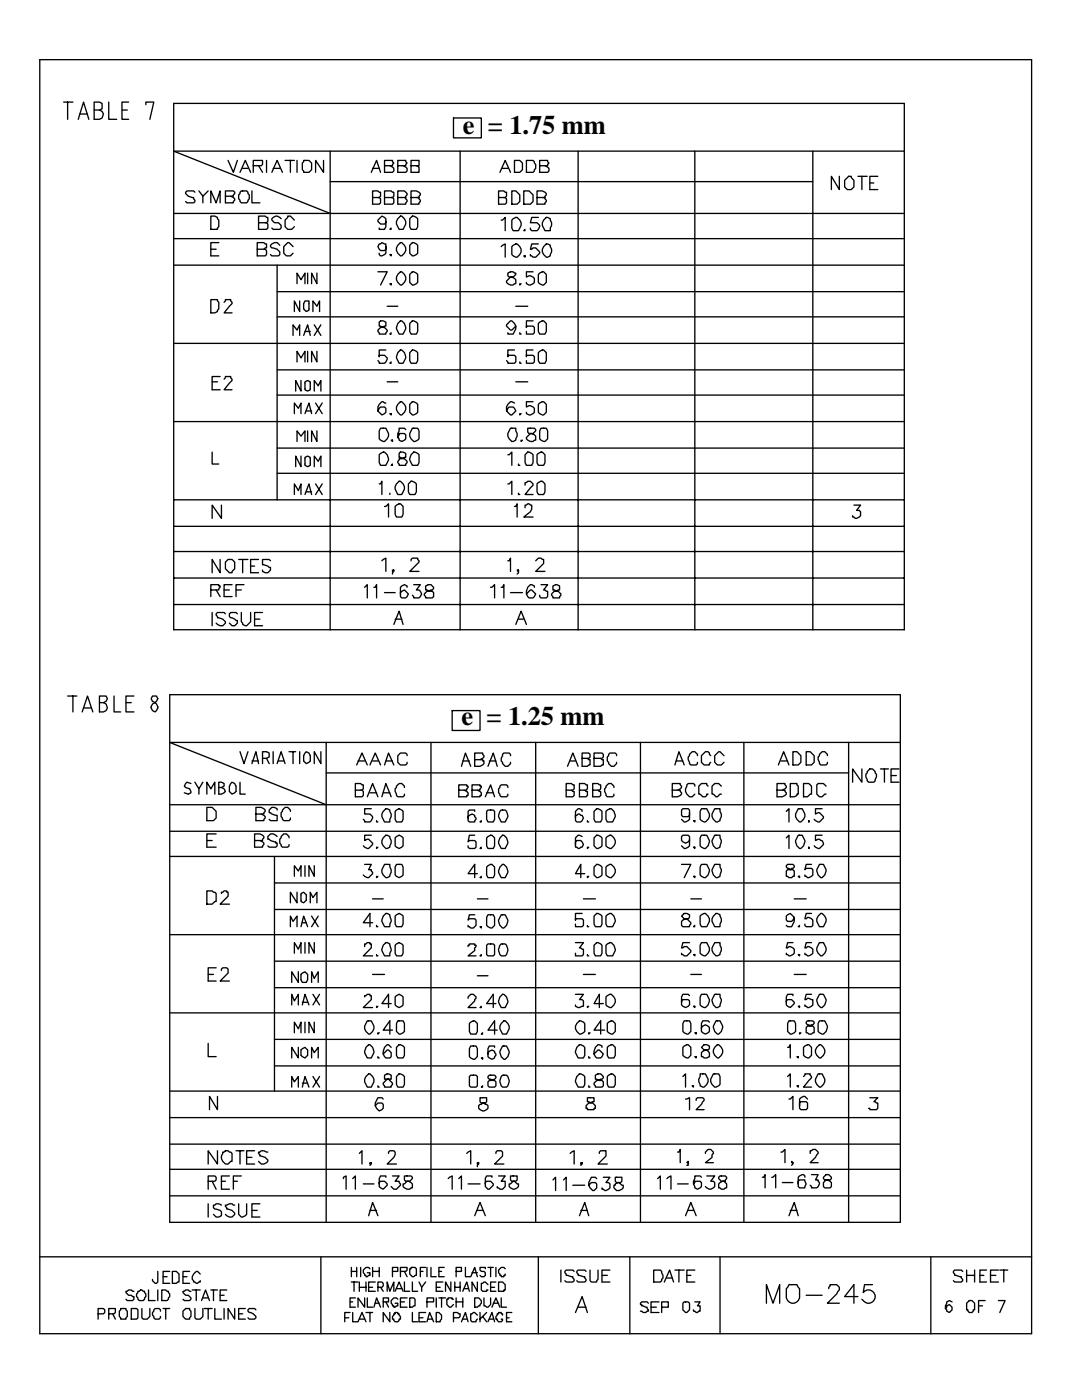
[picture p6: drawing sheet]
<svg xmlns="http://www.w3.org/2000/svg" width="216mm" height="279mm" viewBox="0 0 216 279" stroke-linecap="round" stroke-linejoin="round" font-family="sans-serif">
<defs><g id="words">
<g font-size="5.3">
<text x="92.3" y="26.7">e = 1.75 mm</text>
<text x="92.1" y="144.7">e = 1.25 mm</text>
</g>
</g></defs>
<g fill="none" stroke="#000" stroke-width=".26">
<path d="M7.9 11.9h197.9v254.3h-197.9zM12.7 20.4h1.9M13.5 20.4v3.4M15.6 23.8l1.1-3.4 1 3.4M15.9 22.8h1.6M18.8 22h1l.6 .2 .2 .6-.2 .7-.6 .3h-1v-3.4h1l.6 .2v1.1l-.6 .3M21.7 20.4v3.4h1.6M24.3 22h1.1M25.7 20.4h-1.4v3.4h1.4M29.1 20.9v-.5h1.6l-.8 3.4M34.7 20.6h145.7v105.1h-145.7zM38.9 38.4l-.3-.3h-1.3l-.3 .3v.2l.6 .6 1 .2 .3 .8-.3 .3h-1.3l-.3-.3"/>
<path d="M39.7 38.1l.8 1.1 1-1.1M40.5 39.2v1.3M45 39.2h1.6v-.3l.2-.3v-.2l-.2-.3h-1.6v2.4h1.6l.2-.8-.8-.5M45.5 32l1.1 2.4 .8-2.4M47.9 34.4l1-2.4 1.1 2.4M47.9 38.4l.3-.3h1l.3 .3v.2l.2 .3v.8l-.5 .8h-1l-.3-.3v-.2l-.3-.3v-.8l.3-.3zM48.4 33.6h1.1M50.3 38.1v2.4h1.6M50.5 33.1h1.6l.3-.3v-.8h-1.9v2.4M51.6 33.1l.8 1.3M53.2 32v2.4M54.2 34.4l1.1-2.4 1.1 2.4"/>
<path d="M54.5 33.6h1.3M56.9 32h1.8M57.9 32v2.4M59.3 32v2.4M60.6 32h1l.6 .5v1.4l-.6 .5h-1v-.3l-.3-.2v-1.4l.3-.2zM64.6 32v2.4l-1.6-2.4v2.4M65.9 30.2v95.5M65.9 36.2h96.3M74.1 34.4l1-2.4 .8 2.4M74.3 39.4h1.4l.2-.2v-.8h-.2l-.3-.3h-1.1v2.6h1.4l.2-.2v-.8l-.2-.3h-.3M74.3 33.6h1.4M76.7 33.1h1.6v-.3l.3-.3-.3-.2v-.3h-1.6v2.4h1.6l.3-.3v-.5l-.8-.5"/>
<path d="M76.7 39.4h1.6l.3-.2v-.8h-.3l-.2-.3h-1.4v2.6h1.6l.3-.2v-.8l-.3-.3h-.2M79.4 33.1h1.6v-.3l.2-.3-.2-.2v-.3h-1.6v2.4h1.6l.2-.3v-.5l-.8-.5M79.4 39.4h1.6l.2-.8-.5-.5h-1.3v2.6h1.6l.2-.7-.2-.3v-.3h-.3M82 33.1h1.6v-1.1h-1.6v2.4h1.6v-1.1l-.5-.2M82 39.4h1.6v-.2l.3-.3v-.3l-.3-.2-.5-.3h-1.1v2.6h1.6l.3-.7-.3-.3v-.3h-.5M90.5 23.5h5.5v4h-5.5zM91.8 30.2v95.5M99.5 39.4h1.3l.3-.2v-.8h-.3l-.3-.3h-1v2.6h1.3l.3-.2v-.8l-.3-.3h-.3M99.7 34.4l1.1-2.4 1.1 2.4M100.3 33.6h1M102.1 38.1h.8l.8 .8v1.3l-.5 .5h-1.1zM102.7 32h1l.5 .5v1.4l-.5 .5h-1z"/>
<path d="M104.5 38.1h1.1l.8 .8v1.3l-.6 .5h-1.3zM105 32h1.4l.2 .3v.2l.3 .3v.8l-.5 .8h-1.4zM107.2 39.4h1.5v-.2l.3-.3v-.3l-.3-.2-.5-.3h-1v2.6h1.5l.3-.7-.3-.3v-.3h-.5M107.7 33.1h1.6v-.3l.2-.3-.2-.2v-.3h-1.6v2.4h1.6l.2-.3v-.5l-.8-.5M115.4 30.2v95.5M138.6 30.2v95.5M162.2 30.2v95.5M167.5 35.2v2.6l-1.6-2.6v2.6M168.5 36l.8-.8h.6v.3l.5 .5v1.3l-.5 .5h-.8l-.6-.5zM171.2 35.2h1.8M172 35.2v2.6M173.6 36.5h.8"/>
<path d="M175.2 35.2h-1.6v2.6h1.6M180.4 30.2h-145.7l31.2 12.4M34.7 42.6h145.7M34.7 47.6h145.7M34.7 52.9h145.7M42.1 59.8h1.3v.3l.3 .2v1.3l-.3 .3v.3l-.5 .2h-.8zM42.1 40.5v-2.4l1 2.4 .8-2.4v2.4M42.1 43.1h.8l.5 .3v.3l.3 .2v1.3l-.3 .3v.3h-1.3zM42.1 49.7h1M43.7 48.4h-1.6v2.7h1.6M51.3 49.7h1.4l.2-.2h.3v-.8h-.3l-.2-.3h-1.4v2.7h1.6l.3-.3v-.8l-.3-.3h-.2M51.6 44.4h1.6l.2-.2v-.8h-.2l-.3-.3h-1.3v2.7h1.6l.2-.3v-.8l-.2-.3h-.3"/>
<path d="M55.3 52.9v46.8M55.3 58.2h125.1M55.8 48.9l-.5-.5a1.02 1.02 0 0 0-1.3 .8l.2 .3 1.1 .2 .5 .6v.5l-.2 .3h-1.4l-.2-.3M56.1 43.7a1.07 1.07 0 0 0-1.9 0v.2l.6 .5h.8l.5 .6v.5l-.3 .3h-1.3l-.3-.3M58.5 49.2l-.8-.8h-.3l-.8 .8v1.3l.5 .6h.8l.6-.6M58.7 43.9l-.8-.8h-.5v.3l-.5 .5v1.3l.5 .6h.8l.5-.6M59.3 56.6v-2.1l.8 1.3 .8-1.3v2.1M61.4 54.5v2.1M63.2 54.5v2.1l-1-2.1v2.1M75.4 54.2h1.9l-1.4 2.7M77 49.2v.5l-.3 .3h-.8l-.5-.8 .3-.5h.2l.3-.3 .8 .3v1.8l-.8 .6h-.3l-.2-.3v-.3M77 44.2v.2l-.3 .3h-.8l-.5-.5v-.3l.8-.8 .8 .6v1.5l-.3 .6h-1v-.3"/>
<path d="M77.8 56.6h.3v.3zM77.8 50.8h.3v.3zM78.1 45.5l-.3 .3h.3M79.4 54.8l.5-.6a1.35 1.35 0 0 1 1.1 1.4 1.35 1.35 0 0 1-1.1 1.3 1.41 1.41 0 0 1-.5-2.1zM79.4 48.9l.5-.5a1.35 1.35 0 0 1 1.1 1.3 1.35 1.35 0 0 1-1.1 1.4 1.41 1.41 0 0 1-.5-2.2zM79.4 43.7l.5-.6a1.42 1.42 0 0 1 1.1 1.6l-.6 1.1h-.8l-.5-1.1v-.5zM81.8 54.8l.5-.6 .8 .3 .2 .3v1.6l-.2 .2-.8 .3-.5-.5zM81.8 48.9l.5-.5h.2l.8 .5v1.6l-.2 .3-.8 .3-.5-.6zM81.8 43.7l.5-.6 .8 .3 .2 .3v1.5l-.2 .6h-1.1l-.2-.6zM100 43.9h.3l.5-.5v2.6M100 49.2l.8-.5v2.6M101.3 54.5v.5l.3 .3h.5l.8 .5v.8h-.2a1.02 1.02 0 0 1-1.6-.2v-.3l.8-.8h.5l.5-.5v-.3h-.2l-.3-.3h-.5z"/>
<path d="M102.1 43.9l.8-.5a1.42 1.42 0 0 1 1.1 1.6l-.5 1h-1.1l-.3-.5zM102.4 48.9l.5-.2a1.35 1.35 0 0 1 1.1 1.3 1.35 1.35 0 0 1-1.1 1.3l-.8-.5v-1.6zM103.7 56.6v.3l.3-.3M104.5 51.1h.3v.2zM104.8 45.8l-.3 .2h.3M106.4 54.2h-1.4v1.1a1.02 1.02 0 0 1 1.6 .3v.8a1.02 1.02 0 0 1-1.6 .2v-.2M107.4 43.4h-1.3l-.3 1h1.4l.5 .6-.3 .8-.2 .2h-1.1l-.3-.2v-.3M107.4 48.7h-1.3l-.3 1h.3l.3-.2h.5l.8 .8v.2l-.8 .8h-.5l-.3-.2h-.3v-.3M107.7 54.5l.8-.3 .5 .6v1.6l-.5 .5-.8-.3-.3-.2v-1.6zM108.5 43.9l.5-.5 .8 .3 .3 .7-.3 1.6h-1.1l-.5-1v-.6zM108.5 49.2l.5-.5 .8 .2 .3 .8v.6l-.3 .8-.5 .2a1.36 1.36 0 0 1-.8-2.1zM34.7 68.5h145.7"/>
<path d="M42.3 76.2h1.1M43.9 75.1h-1.6v2.7h1.6M44.7 60.3l.3-.2v-.3h1l.3 .8-1.6 1.8h1.6M44.7 75.7l.3-.3v-.3h1l.3 .8-1.6 1.9h1.6M55.3 73.8h125.1M55.3 78.8h125.1M55.3 63.2h125.1M58.5 66.9v-2.1l.8 1.1 .5-1.1v2.1M59.3 72.2v-2.1l.8 1.3 .8-1.3v2.1M59.8 60.1v2.1l-1.1-2.1v2.1M60.1 75.9v2.2l-1.1-2.2v2.2M60.6 66.9l.8-2.1 .5 2.1"/>
<path d="M60.9 60.1h.7v1.8l-.5 .3-.5-.6v-1zM60.9 76.2l.5-.3 .5 .3v1.6l-.5 .3-.5-.3zM60.9 66.1h1M61.4 70.1v2.1M62.4 62.2v-2.1l.8 1 .6-1v2.1M62.7 78.1v-2.2l.8 1.1 .5-1.1v2.2M62.7 64.8l1.3 2.1M63.2 70.1v2.1l-1-2.1v2.1M64 64.8l-1.3 2.1M75.7 64.3v.8l1 .3 .6 .5-.3 .8h-1.3v-.3l-.3-.3v-.2l.5-.5 1.1-.3v-.8l-.5-.3h-.6zM77 69.8h-1.3v1.4v-.3h1l.6 .5-.3 .8-.3 .3h-1v-.3l-.3-.2M77.3 76.2h2.1"/>
<path d="M77.3 61.1h2.1M78.1 72.2l-.3 .3h.3M78.1 66.4l-.3 .3h.3M79.4 70.4l.5-.6h.3l.5 .6 .3 1-.6 1.1h-.8l-.5-1.1zM79.4 64.6l.5-.6h.3l.5 .6 .3 1-.6 1.1h-.8l-.5-1.1zM81.8 70.4l.5-.6h.2l.8 .6v1.6l-.2 .5h-1.1l-.2-.5zM81.8 64.6l.5-.6 .8 .3 .2 .3v1.5l-.2 .6h-1.1l-.2-.6zM102.7 69.8h-1.4v1.4v-.3h1.4l.2 .3v1l-.2 .3h-1.4v-.3l-.2-.2M102.9 65.1l-.8 .8h-.2l-.8-.8v-.3l.8-.8a1.42 1.42 0 0 1 1 1.6l-.5 1.1h-1.1v-.3M102.9 76.2h2.4M102.9 61.1h2.4M103.7 66.4v.3h.3"/>
<path d="M103.7 72.2v.3h.3M106.4 64h-1.4v1.4v-.3h1.4l.2 .3v1l-.2 .3h-1.4v-.6M106.4 69.8h-1.4v1.4v-.3h1.4l.2 .3v1l-.2 .3h-1.4v-.5M107.4 70.4l.8-.6h.3l.5 .6v1.6l-.3 .5h-1l-.3-.5zM107.7 64.3l.8-.3 .5 .6v1.5l-.3 .6h-1l-.3-.6v-1.5zM34.7 99.7h145.7M34.7 84.1h145.7M42.3 90.2v2.4h1.4M55.3 94.5h125.1M55.3 89.4h125.1M58.7 82.5v-2.1l.8 1.1 .6-1.1v2.1M58.7 98.7v-2.1l.8 1.3 .6-1.3v2.1"/>
<path d="M59.3 88.1v-2.1l.8 1 .8-1v2.1M60.1 91v2.1l-1.1-2.1v2.1M60.9 82.5l.7-2.1 .6 2.1M60.9 98.7l.7-2.1 .6 2.1M60.9 91.3l.5-.3 .5 .3v1.6l-.5 .2-.5-.2zM61.1 82h1.1M61.1 98.2h1.1M61.4 86v2.1M62.7 93.1v-2.1l.8 1.1 .5-1.1v2.1M63 80.4l1.3 2.1M63 96.6l1.3 2.1M63.2 86v2.1l-1-2.1v2.1"/>
<path d="M64.3 80.4l-1.3 2.1M64.3 96.6l-1.3 2.1M75.7 90.8l.8-.6h.2l.6 .6 .2 1-.5 1.1h-1.1l-.2-.6zM75.7 96.6h.2l.3-.6v2.7M75.9 85.5h1.1l.5 1a1.42 1.42 0 0 1-1 1.6l-.8-.5v-1.6zM77 80.4h-.3l-.2-.2a1.51 1.51 0 0 0-1.1 1.8l.8 .8 .8-.5v-.8l-.3-.3h-.8l-.5 .8M77.8 82.5h.3v.3zM77.8 98.4v.3M78.1 87.8h.2v.3zM78.3 92.6l-.2 .3h.2M79.4 80.7l.5-.5a1.35 1.35 0 0 1 1.1 1.3 1.35 1.35 0 0 1-1.1 1.3 1.41 1.41 0 0 1-.5-2.1zM79.6 96a1.42 1.42 0 0 1 1.1 1.6l-.5 1.1h-.8l-.6-1.1v-.5l.3-.5z"/>
<path d="M79.9 90.2l-.3 .3v.8l1.1 .2 .5 .6-.2 .8h-1.4v-.3l-.2-.3 .2-.8h.6l.8-.2v-.8l-.6-.3zM81 85.7l-.3-.2h-1.1v.5l-.2 .5v.8l.2 .3v.2l.6 .3 .5-.3 .3-.2v-.8l-.3-.3h-1.1l-.2 .8M81.5 96.6l.5-.6h.3l.8 .6v1.6l-.3 .5h-1l-.3-.5zM81.8 80.7l.5-.5h.2l.8 .5v1.6l-.2 .2-.8 .3-.5-.5zM82 90.8l.5-.6 .8 .3 .3 .3v1.5l-.3 .6h-1l-.5-1.1zM82.3 85.5h1l.3 .5v1.6l-.8 .5a1.42 1.42 0 0 1-1-1.6zM101.3 96.6h.3l.5-.6v2.7M101.3 90.8h.3l.5-.6v2.7M101.9 85.5h1v.5l.3 .5v.5l-.3 .8-.5 .3a1.42 1.42 0 0 1-1.1-1.6zM102.7 80.4l-.6-.2a1.51 1.51 0 0 0-1 1.8l.8 .8h.2l.8-.8-.5-.8h-.8l-.5 .8M103.5 98.4v.3h.2M103.5 92.6v.3h.2"/>
<path d="M103.7 82.5v.3l.3-.3M104 87.8v.3l.2-.3M104.8 96.8v-.5h.2l.3-.3h.5l.6 .6v.2l-1.6 1.9h1.6M104.8 90.8l.5-.6 .8 .3 .3 .3v1.5l-.3 .6h-1.1l-.2-.6zM105.3 85.5v.8l.3 .2h.5l.8 .5v.8h-.3a1.02 1.02 0 0 1-1.6-.2v-.3l.8-.8h.6l.5-.5v-.3l-.3-.2zM106.4 80.2h-1.4v1a1.02 1.02 0 0 1 1.6 .3v.8a1.02 1.02 0 0 1-1.6 .2v-.2M107.2 96.6l.7-.6h.3l.5 .6v1.6l-.2 .5h-1.1l-.2-.5zM107.2 90.8l.7-.6h.3l.5 .6v1.5l-.2 .6h-1.1l-.2-.6zM107.4 80.7l.8-.5h.3l.5 .5v1.6l-.5 .5h-.3l-.8-.5zM107.9 85.5h1.1l.3 .5v1.6l-.6 .5-.8-.3-.2-.2v-1.6zM34.7 105h145.7M34.7 110.1h145.7"/>
<path d="M34.7 115.4h145.7M42.1 117.7h1.6l.2-.8h-.2v-.2h-1.6v2.4M43.1 117.7l.8 1.4M43.9 111.7v2.6l-1.6-2.6v2.6M44.2 100.8v2.7l-1.9-2.7v2.7M44.7 117.7h1.1M45 112.2l.5-.5h.8l.5 .5v1.3l-.5 .5v.3h-.5l-.8-.8zM46.3 116.7h-1.6v2.4h1.6M47.1 117.7h1.1M47.6 111.7h1.9M48.4 111.7v2.6M48.7 116.7h-1.6v2.4"/>
<path d="M50 113h.8M51.6 111.7h-1.6v2.6h1.6M54 111.9l-.3-.2h-1.3v1l1.6 .5v.6l-.6 .5h-.5l-.5-.3v-.2M72.8 117.2l.5-.5v2.6M74.6 117.2h.3l.2-.5v2.6M76.2 111.9l.8-.5v2.6M76.7 101.1h.3l.5-.6v2.7M76.7 118.3h2.1M78.6 113.8l-.3 .2v-.2h.3l-.3 .8M78.8 101.1l.8-.6h.3l.5 .6v1.6l-.2 .5h-1.1l-.3-.5zM81.2 117.2v-.3l-.5-.2-.8 .5v1.9l.3 .2h.8l.2-.2 .3-.6-.8-.8-.8 .6v.2M82 111.9v-.2l.3-.3h1l.3 .8-1.8 1.8h1.8"/>
<path d="M82.5 116.7h1.4l-.8 1h.5l.5 .8-.5 .8h-1.1v-.2l-.2-.3M84.9 116.9v.8l.8 .3h.6l.2 .3v.8l-.2 .2h-1.4l-.2-.8 .5-.5 1.1-.3 .2-.2v-.3l-.5-.5h-.5zM97.9 117.2h.3l.5-.5v2.6M100 117.2h.3l.2-.5v2.6M101.3 111.9h.3l.3-.5v2.6M101.9 118.3h2.3M102.7 101.1h.2l.3-.6v2.7M103.5 113.8v.2l-.3-.2h.3v.5l-.3 .3M104.8 101.3v-.5h.2l.3-.3 .8 .3v.8l-.3 .5-1.3 1.1h1.9M106.6 117.2v-.3l-.5-.2a1.51 1.51 0 0 0-.8 2.4l.3 .2h.8l.5-.8-.8-.8h-.3l-.8 .8M106.9 111.9l.5-.5h.5l.3 .3h.3v.7l-1.6 1.6h1.8M107.9 116.7h1.4l-.8 1 .8 .3v1.1l-.3 .2h-1.1l-.2-.2v-.3"/>
<path d="M110.3 116.9v.8l1.1 .3 .5 .5-.2 .8h-1.4v-.2l-.2-.3v-.3l.5-.5 1.1-.3v-.8l-.6-.2zM170.4 100.8h1.3l-.8 1.1h.5l.3 .2v.8l-.8 .6-.8-.3v-.3M13.5 138.9h1.8M14.6 138.9v3.2M22.8 138.9v3.2h1.3M26.7 138.9h-1.6v3.2h1.6M30.4 138.9h.8l.3 .5-.5 .8-.6-.2-.2-.6zM33.9 138.6h145.8v105.3h-145.8zM34.7 120.7h145.7M42.3 122.2v2.7M45 122.5l-.3-.3h-1.3l-.3 .3 .3 .8 1 .3 .6 .5v.3l-.6 .5h-.5l-.8-.5M47.4 122.5l-.3-.3h-1.1l-.2 .3v.5l.2 .3 1.4 .5v.6l-.6 .5h-.5l-.5-.5"/>
<path d="M48.2 122.2v1.9l.2 .3v.2l.5 .3h.3l.8-.8v-1.9M50.8 123.6h1.1M52.4 122.2h-1.6v2.7h1.6M78.6 124.6l1-2.6 .8 2.6M78.8 123.6h1.4M102.9 124.6l1.1-2.6 1 2.6M103.5 123.6h1M16.4 142.1l1.1-3.2 1 3.2M16.7 141.3h1.6M19.8 140.2h.8l.6 .3 .2 .8-.2 .5-.6 .3h-.8v-3.2h1.4l.2 .5-.2 .6-.6 .2M25.1 140.2h1.1M30.4 140.5l.6-.3a1.07 1.07 0 0 1 0 1.9l-.6-.3-.2-.5z"/>
<path d="M38.1 156.4l-.8-.3-.5 .8 .2 .3 .8 .2 .3 .8-.5 .3-.8-.3M38.9 156.1l.8 1.3 .8-1.3M39.7 157.4v1.1M41.3 158.5v-2.4l.8 1.3 .8-1.3v2.4M43.7 157.2h.5l.5 .2 .3 .6-.8 .5h-.5v-2.4h.5l.5 .3v.5l-.5 .3M46 156.4l.3-.3 .5 .3 .3 .5v1.1l-.8 .5-.5-.5v-1.1zM47.9 156.1v2.4h1M47.9 150l.8 2.4 .8-2.4M50.3 152.4l.8-2.4 .5 2.4M50.3 151.9h1.3M52.4 151.3h.8l.5 1.1M53.2 151.3l.5-.2v-.8l-.5-.3h-.8v2.4"/>
<path d="M54.5 150v2.4M55.3 152.4l.8-2.4 .8 2.4M55.6 151.9h1M57.7 150h1.3M58.5 150v2.4M59.8 150v2.4M60.9 150.3l.2-.3 .5 .3 .3 .5v1.1l-.8 .5-.5-.5v-1.1zM64 150v2.4l-1.3-2.4v2.4M65.1 154.3h104.2M65.1 148.2v95.7M70.9 157.7h1.3l.3-.3v-.8h-.3l-.2-.2h-1.1v2.6h1.3l.3-.2v-.8l-.3-.3h-.2M71.2 152.7l1-2.4 1.1 2.4"/>
<path d="M71.4 151.9h1.4M73.3 159l1-2.6 1.1 2.6M73.8 152.7l1.1-2.4 1 2.4M73.8 158.2h1.3M74.3 151.9h1.1M76.2 159l.8-2.6 1.1 2.6M76.5 158.2h1.3M76.7 152.7l.8-2.4 1.1 2.4M77 151.9h1.3M80.7 157.2v-.3l-.5-.5h-.6l-.5 .5v.3l-.3 .2v.6l.3 .8 .3 .2h1l.3-.2v-.3M81.2 150.8v-.3l-.2-.2h-1.1l-.5 .5v1.3l.5 .6h1.1l.2-.3v-.3M86 148.2v95.7"/>
<path d="M90.2 141.8h5.6v4h-5.6zM91.5 157.7h1.6v-.3l.3-.2v-.3h-.3v-.3h-1.6v2.4h1.6v-.2h.3v-.6l-.8-.5M92.1 152.9l.8-2.6 1 2.6M92.3 151.9h1.4M94.2 157.7h1.6v-.3l.2-.2v-.3h-.2v-.3h-1.6v2.4h1.6v-.2h.2v-.6l-.8-.5M94.7 151.6h1.1l.5-.3 .3-.2-.3-.8h-1.6v2.6h1.1l.8-.5v-.5h-.3v-.3h-.5M96.8 159l1.1-2.4 .8 2.4M97.1 158.2h1.3M97.4 152.9l1-2.6 .8 2.6M97.6 151.9h1.4M101.3 157.2v-.3l-.2-.3h-1.1l-.5 .8v.8l.5 .8h1.1l.2-.2v-.3M101.9 150.8v-.3l-.3-.2h-1.1l-.2 .2-.3 .8v.6l.3 .2v.3l.5 .5h.5l.6-.5v-.3"/>
<path d="M106.9 148.2v95.7M113 157.7h1.3l.3-.3v-.8h-.3l-.3-.2h-1v2.6h1.3l.3-.2v-.8h-.3l-.3-.3M113.2 152.9l1.1-2.6 1.1 2.6M113.8 151.9h1M115.6 157.7h1.3l.3-.3v-.8h-.3l-.2-.2h-1.1v2.6h1.3l.3-.2v-.8h-.3l-.2-.3M116.2 151.3h1.3l.2-.2v-.6l-.2-.2h-1.3v2.6h1l.3-.2h.2v-1.1h-.2l-.3-.3M118.3 157.7h1.3l.3-.3v-.8h-.3l-.3-.2h-1v2.6h1.3l.3-.2v-.8h-.3l-.3-.3M118.5 151.3h1.6l.3-.2v-.6l-.3-.2h-1.6v2.6h1.4l.2-.2h.3v-1.1h-.3l-.2-.3M122.5 157.2v-.3l-.5-.5h-.6l-.5 .5v.3l-.3 .2v.6l.3 .8 .3 .2h1l.3-.2v-.3M123 150.8v-.3l-.2-.2h-1.1l-.5 .8v.8l.2 .2v.3l.6 .5h.5l.5-.5v-.3M127.8 148.2v95.7M134.1 157.7h1.1l.5-.3 .3-.2-.3-.8h-1.6v2.6h1.1l.8-.5-.3-.8h-.5"/>
<path d="M134.7 152.7l.8-2.7 1 2.7M134.9 151.9h1.4M138.6 156.9v-.3l-.2-.2h-1.1l-.2 .2v.3a1.3 1.3 0 0 0-.2 1.4 1.3 1.3 0 0 0 1.2 .7l.5-.5M139.2 150.8v-.3l-.6-.5h-.5l-.5 .5v.3l-.3 .3v.5l.3 .8 .2 .3h1.1l.3-.3v-.3M141.3 156.9l-.3-.3v-.2h-1l-.6 .5v1.6h.3l.5 .5h.6l.2-.2v-.3h.3M141.8 150.8l-.5-.8h-.5l-.8 .8v1.3l.5 .6h1.1v-.3l.2-.3M143.9 156.9l-.5-.5h-.8l-.5 .5v1.6h.2l.6 .5h.2l.6-.5h.2M144.5 150.8l-.8-.8h-.3l-.8 .8v1.3l.5 .6h.8l.6-.6M148.4 148.2v95.7M155 157.7h1.1l.5-.3 .3-.2-.3-.8h-1.6v2.6h1.1l.8-.5-.3-.8h-.5M155.3 152.7l1.1-2.7 1 2.7M155.8 151.9h1.4"/>
<path d="M157.7 156.4h1.3v.2l.3 .3v1.6h-.3v.3l-.5 .2h-.8zM158.2 150h.8l.8 .8v1.3l-.5 .6h-1.1zM160.3 156.4h1.1l.5 .5v1.6h-.2l-.6 .5h-.8zM160.9 150h.8l.8 .8v1.3l-.6 .6h-1zM164.8 156.9l-.5-.5h-1.1l-.2 .2v1.9l.5 .5h.5l.6-.5h.2M165.1 150.8v-.3l-.5-.5h-.6l-.5 .5v.3l-.3 .3v.5l.3 .8 .3 .3h1l.3-.3v-.3M169.3 148.2v95.7M172 153.5v2.6l-1.9-2.6v2.6M173 154l.6-.5h.5l.5 .5v.3l.3 .2v.5l-.3 .8-.2 .3h-1.1l-.3-.3-.2-.8v-.5l.2-.2zM175.7 153.5h1.6M176.5 153.5v2.6M177.8 154.8h1.1"/>
<path d="M179.4 153.5h-1.6v2.6h1.6M179.7 148.2h-145.8l31.2 12.4M33.9 160.6h145.8M33.9 165.9h145.8M33.9 170.9h145.8M41.3 161.1h1l.8 .8v1.3l-.5 .6h-1.3zM41.3 177.8h1l.8 .5v1.6h-.2l-.6 .5h-1zM41.3 167.7h1M43.1 166.4h-1.8v2.7h1.8M44.2 178.3v-.2h.2l.3-.3h.5v.3h.3v.8l-1.6 1.5h1.9M50.8 167.7h1.6v-.2l.3-.3v-.2l-.3-.3-.5-.3h-1.1v2.7h1.6l.3-.8-.8-.6M51.1 162.5h1.6v-.3l.2-.3v-.2l-.2-.3-.6-.3h-1v2.7h1.6l.2-.8-.8-.5"/>
<path d="M54.8 170.9v46.9M54.8 176.2h124.9M55.3 167l-.8-.6h-.5l-.6 .6v.5l1.6 .5v.3h.3v.5l-.3 .3h-1.3l-.3-.3M55.3 161.7v-.3l-.5-.3h-.6l-.5 .6v.5l1.6 .5v1.1h-1.3l-.3-.3M57.7 167.2v-.2l-.6-.6h-.5l-.5 .6v.2l-.3 .3v.8l.6 .8h1l.3-.3v-.3M57.9 161.9v-.2l-.5-.6h-.5l-.5 .6v.2l-.3 .3v.8l.5 .8h1.1l.2-.3v-.3M58.7 174.9v-2.1l.8 1 .6-1v2.1M59.3 178.1v2.1l-1.4-2.1v2.1M60.1 178.3l.5-.2 .5 .5v1.1l-.5 .5-.5-.3zM60.9 172.8v2.1M62.7 172.8v2.1l-1.1-2.1v2.1M72.8 172.5h1.3l-.5 1.1h.5l.2 .8-.7 .8h-.3l-.8-.6"/>
<path d="M74.1 166.7h-1.3v1l.8-.2 .7 .8v.2l-.7 .8h-.3l-.8-.5M74.1 161.4h-1.3v1.1h1l.5 .5-.2 .8-.3 .2h-1v-.2l-.3-.3M74.3 179.4h2.2M75.1 174.9v.3l.3-.3M75.1 169.1v.2l.3-.2M75.1 163.8v.2h.3M76.5 167.2l.5-.5 .8 .3 .3 .7v.6l-.3 .8-.5 .2a1.36 1.36 0 0 1-.8-2.1zM76.5 161.9l.5-.5 .8 .3 .3 .8-.3 1.5h-1.1l-.5-1v-.5zM76.7 172.5h1.1v.5l.3 .6v.5l-.3 .8-.5 .3a1.42 1.42 0 0 1-1.1-1.6zM78.8 167.2l.8-.5 .8 .5v1.6l-.2 .3-.6 .2-.8-.5zM78.8 161.9l.8-.5 .8 .5v1.6l-.2 .5h-1.1l-.3-.5zM79.1 172.5h1.1l.2 .5v1.6l-.8 .6-.8-.6v-1.6z"/>
<path d="M94.7 166.7h-1l-.3 1.3 .3-.3h1l.3 .3v1.1l-.3 .2h-1l-.3-.2v-.3M94.7 161.9v-.2h-1l-.3 .2v1.9l.3 .2h1v-.2l.3-.3-.3-.8-.5-.2-.8 .5v.2M95.2 174.4h-1.8l1.3-1.9v2.7M95.2 179.4h2.2M96 169.1l-.2 .2h.2M96 174.9l-.2 .3h.2M96 163.8l-.2 .2h.2M97.1 167.2l.8-.5h.3l.5 .5v1.6l-.3 .5h-1l-.3-.5zM97.1 173l.8-.5h.3l.5 .5v1.6l-.3 .6h-1l-.3-.6zM97.1 161.9l.3-.2h1l.3 .2v1.6l-.3 .5h-1l-.3-.5zM99.7 167.2l.6-.5h.2l.6 .5 .2 1.1-.5 1h-.8l-.5-1zM99.7 173l.6-.5h.2l.6 .5 .2 1.1-.5 1.1h-.8l-.5-1.1z"/>
<path d="M99.7 161.9a.94 .94 0 0 1 1.4 0l.2 1.1-.5 1h-.8l-.5-1zM116.2 167l-.8-.3-.6 .5v1.9h.3l.3 .2 .8-.2 .2-.6-.5-.8h-.8l-.3 .3v.5M116.2 161.9v-.2l-.6-.3h-.2l-.6 .5v1.9l.3 .2h.8l.3-.2 .2-.6-.2-.5h-.3l-.3-.2-.8 .2v.5M116.4 179.4h2.4M116.7 174.4h-1.9l1.1-1.9v2.7M117.2 169.1v.2l.3-.2M117.2 174.9v.3l.3-.3M117.2 163.8v.2h.3M118.5 167.2l.6-.5h.2l.8 .5v1.6l-.2 .3-.8 .2-.6-.5zM118.5 173l.6-.5h.2l.8 .5v1.6l-.2 .3-.8 .3-.6-.6zM118.5 161.9l.6-.5h.2l.8 .5v1.6l-.2 .5h-1.1l-.3-.5zM120.9 167.2l.8-.5a1.35 1.35 0 0 1 1.1 1.3 1.35 1.35 0 0 1-1.1 1.3l-.8-.5z"/>
<path d="M120.9 173l.8-.5a1.35 1.35 0 0 1 1.1 1.3 1.35 1.35 0 0 1-1.1 1.4l-.8-.6zM120.9 161.9l.8-.5h.3l.5 .5 .3 1.1-.6 1h-1l-.3-.5zM136 172.5h1.8l-1.3 2.7M137.6 167.5v.2l-.8 .6-.5-.3-.3-.3v-.7l.3-.3h1l.3 .3v1.8l-.8 .5h-.3l-.5-.5M137.6 162.2v.5l-.3 .3h-1l-.3-.3v-1l.3-.3h1l.3 .3v1.8l-.8 .5h-.3l-.5-.5M137.8 179.4h2.2M138.4 169.1h.2v.2zM138.4 174.9h.2v.3zM138.4 163.8h.2v.2zM140 166.7h1l.6 1-.3 1.1-.5 .5-.8-.2-.3-.3v-1.6zM140 172.5h1l.6 1.1-.3 1-.5 .6-.8-.3-.3-.3v-1.6zM140 161.4h1l.6 1.1a1.42 1.42 0 0 1-1.1 1.5l-.8-.5v-1.6z"/>
<path d="M142.6 166.7h1.1v.5l.2 .5-.2 1.4-.6 .2h-.2l-.6-.5-.2-.8zM142.6 172.5h1.1v.5l.2 .6-.2 1.3-.6 .3h-.2l-.6-.6-.2-.8zM142.6 161.4h1.1v.5l.2 .6v.5l-.2 .8-.6 .2a1.42 1.42 0 0 1-1-1.5zM156.9 167.2l.5-.5v2.6M156.9 161.9l.5-.5v2.6M157.2 172.5l-.3 .3v.2l.8 .6h.5l.3 .2v1.1h-.3l-.2 .3h-.6l-.2-.3h-.3v-1.1l.3-.2h.5l.3-.3h.2l.3-.3v-.2l-.3-.3zM158.5 179.4h2.4M159.3 166.7h.8l.5 1-.3 1.1-.5 .5h-.3l-.5-.5-.3-.8zM159.3 174.9h.2v.3zM159.3 161.4h.8l.5 1.1a1.42 1.42 0 0 1-1.1 1.5l-.5-.5-.3-.5v-.5zM161.4 169.1v.2v-.2M161.4 163.8v.2v-.2"/>
<path d="M161.9 172.5h-1l-.3 1.1 .3-.3h1l.3 .3v1l-.8 .6-.8-.3v-.3M163.5 172.5h.8l.5 1.1-.2 1-.6 .6h-.2l-.6-.6-.2-.8zM164 166.7h-1.3v1l.8-.2 .3 .2h.2l.3 .8-.8 .8-.8-.2-.2-.3M164 161.4h-1.3v1.1l.8-.3 .8 .8v.2l-.8 .8-.8-.2-.2-.3M33.9 186.5h145.8M41.5 194.5h1.1M43.1 193.1h-1.6v2.7h1.6M44.2 193.7v-.3l.2-.3h.8l.3 .3v.8l-1.6 1.6h1.9M54.8 181.5h124.9M54.8 191.8h124.9M54.8 197.1h124.9M57.9 184.9v-2.1l.6 1.1 .8-1.1v2.1"/>
<path d="M58.7 190.2v-2.1l.8 1.3 .6-1.3v2.1M59.5 193.9v2.2l-1.3-2.2v2.2M60.1 184.9l.5-2.1 .8 2.1M60.3 194.2l.6-.3 .5 .6v1l-.3 .6h-.8l-.2-.6v-1zM60.3 184.1h.8M60.9 188.1v2.1M61.9 180.2v-2.1l.5 1 .8-1v2.1M62.2 196.1v-2.2l.5 1.4 .8-1.4v2.2M62.2 182.8l1.3 2.1M62.4 198.4l1.4 2.2M62.7 188.1v2.1l-1.1-2.1v2.1M63.5 182.8l-1.3 2.1"/>
<path d="M63.8 198.4l-1.4 2.2M72.8 199v-.3h.2l.3-.3h.5v.3h.3v.8l-1.6 1.6h1.8M72.8 188.9v-.5h.2l.3-.3h.5v.3h.3v.8l-1.6 1.6h1.8M74.3 184.1h-1.8l1.3-1.8v2.6M74.3 194.5h2.4M75.1 190.5v.3h.3M75.1 184.7v.2h.3M76.5 188.6l.5-.5 .8 .3 .3 1-.3 .8v.6h-1.1l-.5-1.1zM76.5 182.8l.5-.5 .8 .3 .3 1-.3 .8v.5h-1.1l-.5-1zM78.8 199l.8-.6 .8 .6v1.6l-.2 .2-.6 .3-.8-.5zM78.8 188.6l.8-.5 .8 .5v1.6l-.2 .6h-1.1l-.3-.6zM78.8 182.8l.8-.5 .8 .5v1.6l-.2 .5h-1.1l-.3-.5z"/>
<path d="M93.4 199.2v-.2l.5-.6h.6l.5 .6-.3 .8-1.3 1.3h1.6M93.4 188.9v-.3h.3v-.2h1v.2h.3v.3l-.3 .3v.5l-1.3 1.1h1.6M94.7 182.6h-1l-.3 1 .3-.2h1l.3 .2v1.1l-.5 .5h-.6l-.2-.3h-.3v-.2M95.2 194.7h2.2M95.8 184.9h.2v.3zM96 190.5l-.2 .3h.2M97.1 188.6l.3-.2h1l.3 .2v1.9l-.3 .3h-1l-.3-.3zM97.4 182.6h1l.3 .5v1.6l-.5 .5h-.3l-.8-.5v-1.6zM99.7 199l.6-.6h.2l.6 .6 .2 1-.5 1.1h-.8l-.5-1.1zM99.7 188.6a.94 .94 0 0 1 1.4 0 1.64 1.64 0 0 1-.3 2.2h-.8a1.64 1.64 0 0 1-.3-2.2zM100 182.6h.8l.5 1-.2 1.1-.6 .5h-.2l-.6-.5-.2-.8zM114.8 198.4h1.6l-.8 1.1h.6l.2 .3v1l-1 .3-.6-.3v-.2"/>
<path d="M114.8 188.1h1.6l-.8 1.1 .8 .2v1.1l-.2 .3h-1.4v-.6M116.2 182.3h-1.4v1.3v-.2h1.4l.2 .2v1.1l-.2 .2h-1.4v-.5M116.4 194.5h2.4M117.2 184.7v.2h.3M117.2 190.5v.3h.3M118.5 182.8l.6-.5h.2l.8 .5v1.6l-.2 .5h-1.1l-.3-.5zM118.5 188.6l.6-.5h.2l.8 .5v1.6l-.2 .6h-1.1l-.3-.6zM120.9 199l.8-.6a1.35 1.35 0 0 1 1.1 1.4 1.35 1.35 0 0 1-1.1 1.3l-.8-.5zM120.9 182.8l.8-.5h.3l.5 .5 .3 1.1-.6 1h-1l-.3-.5zM120.9 188.6l.8-.5h.3l.5 .5 .3 1.1-.6 1.1h-1l-.3-.6zM136.5 182.3l-.5 .5 .5 .6h.6l.7 .7-.2 .8h-1.3l-.3-.2v-.8l.8-.5h.5l.3-.3v-.5l-.5-.3zM137.6 198.7l-.3-.3h-1l-.3 .6v1.6l.8 .5 .5-.3 .3-.2v-.8l-.3-.3h-1l-.3 .3v.2"/>
<path d="M137.6 188.1h-1.3l-.3 1.1h.3l.2-.3h.6l.7 .8v.3l-.7 .8h-.6l-.2-.3h-.3v-.3M137.8 194.5h2.2M138.4 190.5h.2v.3zM138.6 184.7l-.2 .2h.2M139.7 182.8l.8-.5a1.42 1.42 0 0 1 1.1 1.6l-.6 1h-1l-.3-.5zM140 198.4h1l.6 1.1-.3 1.1-.5 .5h-.3l-.8-.5v-1.6zM140 188.1h1l.6 1.1a1.42 1.42 0 0 1-1.1 1.6l-.8-.6v-1.6zM142.3 182.8l.6-.5 .8 .3 .2 .8-.2 1.5h-1.1l-.5-1v-.5zM142.6 198.4h1.1v.6l.2 .5-.2 1.3-.6 .3h-.2l-.6-.5-.2-.8zM142.6 188.1h1.1v.5l.2 .6v.5l-.2 .8-.6 .3a1.42 1.42 0 0 1-1-1.6zM158.2 198.7v-.3h-1l-.3 .6v1.6l.8 .5 .8-.8v-.3l-.5-.5h-.8l-.3 .3v.2M158.2 188.1h-1l-.3 1.1h.3l.2-.3 .8 .3 .3 .2v.8l-.8 .6-.8-.3v-.3"/>
<path d="M158.5 183.1l-.5 .8h-.8l-.3-.3v-.8l.8-.5 .8 .8v.8l-.5 1h-.8l-.3-.2M158.5 194.5h2.4M159.3 190.5h.2v.3zM159.5 184.7l-.2 .2h.2M161.9 198.4h-1l-.3 1.1h.3l.2-.3 1.1 .3v1.1l-.8 .5-.8-.3v-.2M161.9 182.3h-1l-.3 1.1h.3l.2-.3 .8 .3 .3 .2v1.1l-.3 .2h-1l-.3-.2v-.3M161.9 188.1h-1l-.3 1.1h.3l.2-.3 .8 .3 .3 .2v.8l-.8 .6-.8-.3v-.3M163.2 182.8l.6-.5a1.42 1.42 0 0 1 1 1.6l-.5 1h-.8l-.5-1v-.5zM163.5 198.4h.8l.5 1.1-.2 1.1-.6 .5h-.2l-.6-.5-.2-.8zM163.5 188.1h.8l.5 1.1a1.42 1.42 0 0 1-1 1.6l-.6-.6-.2-.5v-.5zM33.9 202.1h145.8M33.9 217.8h145.8"/>
<path d="M41.5 208.2v2.7h1.6M43.4 218.8v2.7l-1.6-2.7v2.7M54.8 207.4h124.9M54.8 212.7h124.9M58.2 217v-2.2l.5 1.1 .8-1.1v2.2M58.2 200.6v-2.2l.5 1.4 .8-1.4v2.2M58.7 206.1v-2.1l.8 1.3 .6-1.3v2.1M59.5 209v2.1l-1.3-2.1v2.1M60.1 209.5l.8-.5 .5 .5v1.1l-.5 .5-.8-.5zM60.3 217l.6-2.2 .7 2.2M60.3 200.6l.6-2.2 .7 2.2M60.3 216.2h1.1"/>
<path d="M60.3 200h1.1M60.9 204v2.1M62.2 211.1v-2.1l.5 1.1 .8-1.1v2.1M62.4 214.8l1.4 2.2M62.7 204v2.1l-1.1-2.1v2.1M63.8 214.8l-1.4 2.2M73 214.8l.6-.5a1.42 1.42 0 0 1 1 1.6l-.5 1.1h-.8l-.5-1.1v-.5zM73 209l.6-.5h.2l.5 .5 .3 1.1-.5 1h-.8l-.5-1zM73.3 203.7h.8l.5 1.1a1.42 1.42 0 0 1-1 1.6l-.6-.6-.2-.5v-.5zM75.1 200.8v.3l.3-.3M75.4 216.7v.3h.3M75.4 210.9v.2h.3"/>
<path d="M75.4 206.1v.3l.3-.3M76.5 219.3l-.3-.2h-.8l-.5 1v.6l.2 .5 .6 .5 .5-.2 .3-.3v-.8l-.3-.3h-.8l-.5 .6M76.7 214.6v.8h.8l.8 .8-.2 .8h-1.4v-.3l-.2-.3v-.2l.8-.8h.8v-.8l-.6-.3zM78.1 200.3h-1.9l1.3-1.9v2.7M78.1 209l-.6-.5a1.51 1.51 0 0 0-.8 2.4l.3 .2h.8l.3-.2v-.8l-.6-.6h-.2l-.8 .8M78.3 205.6h-1.8l1.3-1.9v2.7M79.1 214.8l.5-.5h.3l.8 .5v1.6l-.3 .6h-1l-.3-.6zM79.1 209l.5-.5 .8 .3 .3 .2v1.6l-.3 .5h-1l-.3-.5zM79.4 203.7h1l.3 .6v1.5l-.8 .6h-.3l-.5-.6v-1.5zM93.7 214.8l.2-.2h1.1l.2 .2v1.9l-.2 .3h-1.1l-.2-.3zM93.9 208.8h1.1l.2 .5v1.6l-.5 .5-.8-.3-.2-.2v-1.6zM93.9 204l.8-.3 .5 .6v1.5l-.2 .6h-1.1l-.2-.6v-1.5z"/>
<path d="M95.8 219.1v.8l.2 .2h.6l.2 .3h.3l.3 .3v.5a1.07 1.07 0 0 1-1.9 0v-.5l.3-.3h.2l.3-.3h.5l.3-.2v-.8zM96 211.1h.3v.3zM96 200.8l-.2 .3h.2M96.3 216.7l-.3 .3h.3M96.3 206.1l-.3 .3h.3M97.6 214.6l-.2 .2v.3l.2 .3 1.1 .2 .3 .3v.8l-.3 .3h-1.1l-.2-.3v-.8l.2-.3a1.02 1.02 0 0 0 1.4-.8l-.3-.2zM98.7 209v-.2h-1.1l-.2 .5v1.6l.8 .5 .5-.3v-.2l.3-.3-.3-.8-.5-.3-.6 .3-.2 .3v.2M99 200.3h-1.9l1.3-1.9v2.7M99.2 205.6h-1.8l1.3-1.9v2.7M100 214.8a.94 .94 0 0 1 1.3 0 1.64 1.64 0 0 1-.2 2.2h-.8a1.64 1.64 0 0 1-.3-2.2zM100 204.3l.5-.6a1.42 1.42 0 0 1 1.1 1.6l-.5 1.1h-.8l-.6-1.1v-.5zM100.3 208.8h.8l.5 1-.3 1.1-.5 .5h-.3l-.5-.5-.3-.8z"/>
<path d="M115.1 209l.5-.5 .8 .3 .3 .2v1.6l-.3 .5h-1l-.6-1zM115.1 214.8l.5-.5h.3l.8 .5v1.6l-.3 .6h-1l-.6-1.1zM115.1 204.3l.5-.6 .8 .3 .3 .3v1.5l-.8 .6a1.36 1.36 0 0 1-.8-2.1zM117.2 219.1v.8l1.1 .2 .5 .6v.5h-.3v.3h-1.3v-.3h-.3v-.5l.6-.6 1-.2v-.8zM117.2 200.8v.3l.3-.3M117.5 210.9v.2h.2M117.5 216.7v.3h.2M117.5 206.1v.3l.2-.3M118.8 214.6v.8l.8 .2h.5l.3 .3v.8l-.3 .3h-1.3l-.3-.8 .6-.6 1-.2 .3-.3v-.3l-.5-.5h-.6zM120.1 209v-.2l-.5-.3a1.51 1.51 0 0 0-.8 2.4l.3 .2h.8l.5-.8-.8-.8h-.3l-.8 .8M120.4 200.3h-1.9l1.1-1.9v2.7M120.6 205.6h-2.1l1.4-1.9v2.7"/>
<path d="M121.2 214.8l.8-.5h.2l.6 .5v1.6l-.3 .6h-1.1l-.2-.6zM121.2 204.3l.8-.6h.2l.6 .6v1.5l-.6 .6h-.2l-.8-.6zM121.4 208.8l.8-.3 .6 .5v1.6l-.3 .5h-1.1l-.2-.5v-1.6zM136.3 214.8l.5-.5v2.7M136.5 208.8l.8-.3 .5 .5v1.6l-.5 .5h-.2l-.8-.5v-1.6zM136.5 203.7h1.1l.2 .6v1.5l-.5 .6h-.2l-.8-.6v-1.5zM136.8 219.3l.8-.2v2.4M138.1 216.7h.3v.3zM138.4 200.8h.2v.3zM138.6 210.9h.3v.2zM138.6 206.1h.3v.3zM138.9 219.6v-.3l.3-.2h1l.3 .2v.3l-.5 .8-1.1 1.1h1.6"/>
<path d="M139.7 214.3h1.1l.5 1.1a1.42 1.42 0 0 1-1.1 1.6l-.5-.3-.3-.8zM140.5 208.5l-.5 .5 .5 .5h.5l.6 .6v.8l-.6 .2h-.5l-.3-.2h-.2v-.8l.8-.6h.5l.3-.2v-.5l-.6-.3zM141.6 204l-.3-.3h-1.1l-.2 .6v1.5l.8 .6 .5-.3 .3-.3v-.7l-.3-.3-.5-.3-.6 .3-.2 .3v.2M142.3 214.3h1.1l.3 .5v1.6l-.8 .6a1.42 1.42 0 0 1-1.1-1.6zM142.6 209l.5-.5a1.35 1.35 0 0 1 1.1 1.3 1.35 1.35 0 0 1-1.1 1.3 1.41 1.41 0 0 1-.5-2.1zM142.9 203.7h.8l.5 1.1-.3 1-.5 .6h-.3l-.5-.6-.3-.7zM157.2 209h.2l.3-.5v2.6M157.2 214.8l.5-.5v2.7M157.4 219.3h.3l.5-.5v2.7M157.4 203.7h1.1l.2 .6v1.5l-.7 .6h-.3l-.5-.6v-1.5zM159 210.9h.3v.2zM159 216.7h.3v.3z"/>
<path d="M159.3 200.8h.2v.3zM159.5 206.1v.3l.3-.3M160.3 209l.8-.5h.3l.5 .5v1.6l-.5 .5h-.3l-.8-.5zM160.3 214.8l.3-.2v-.3h1.1l.2 .8-1.6 1.9h1.6M161.1 219.3l-.5-.5h-.3l-.8 .5v1.9l.3 .3h1.1l.2-.3v-1.1l-.2-.2h-1.1l-.3 .2v.6M161.1 203.7l-.2 .3v.3l.8 .5h.5l.3 .3v1h-.3l-.3 .3h-.5l-.3-.3h-.2v-1l.2-.3 1.1-.3 .3-.2v-.3l-.3-.3zM163 209l.5-.5a1.35 1.35 0 0 1 1.1 1.3 1.35 1.35 0 0 1-1.1 1.3 1.41 1.41 0 0 1-.5-2.1zM163.2 214.3h.8l.6 1.1a1.42 1.42 0 0 1-1.1 1.6l-.5-.6-.3-.5v-.5zM163.5 203.7h1.1l.5 1.1-.3 1-.5 .6h-.3l-.8-.6v-1.5zM173.6 219.1h1.6l-.8 .8 .8 .2v1.1l-.3 .3h-1.3v-.3h-.3M33.9 223h145.8M33.9 228.3h145.8"/>
<path d="M33.9 233.4h145.8M33.9 238.7h145.8M41.5 235.7h1.4l.2-.2v-.6l-.2-.2h-1.4v2.6M42.3 235.7l.8 1.6M43.4 229.7v2.6l-1.9-2.6v2.6M44.2 235.7h.8M44.4 229.9h.3l.3-.2h.5l.8 .5v1.6h-.3l-.5 .5h-.5a1.41 1.41 0 0 1-.6-2.1zM45.8 234.7h-1.6v2.6h1.6M46.6 235.7h.8M47.1 229.7h1.6M47.9 229.7v2.6M48.2 234.7h-1.6v2.6"/>
<path d="M49.2 231h1.1M50.8 229.7h-1.6v2.6h1.6M53.4 229.9l-.7-.2h-.6l-.2 .2h-.3l.3 .8 1 .3 .5 .5a1.02 1.02 0 0 1-1.3 .8l-.5-.5M68.5 235.2v-.3l.6-.2v2.6M70.4 235.2l.5-.5v2.6M71.7 230.2l.5-.5v2.6M72.5 236.3h2.1M74.1 232l-.3 .3v-.3h.3v.3l-.3 .3M77 234.9v-.2h-1.1l-.2 .5v1.6l.8 .5 .8-.8v-.2l-.6-.6h-.8l-.2 .3v.3M77.5 230.2v-.3l.3-.2h.8l.2 .2v.6l-.2 .5-1.3 1.3h1.8M78.3 234.7h1.3l-.8 1h.8l.3 .8-.8 .8h-.5l-.5-.5M80.7 234.7v.8l.3 .2h.5l.8 .6v.8h-.3a1.02 1.02 0 0 1-1.6-.3v-.5h.3l.5-.6h.6l.5-.5v-.3l-.3-.2z"/>
<path d="M89.4 235.2l.8-.5v2.6M91.5 235.2l.6-.5v2.6M93.1 230.2l.8-.5v2.6M93.4 236.3h2.4M95.5 232l-.3 .3v-.3h.3l-.3 .8M98.2 234.9v-.2h-1.1l-.3 .5v1.6l.6 .5h.2l.8-.8v-.2l-.5-.6h-.8l-.3 .3v.3M99 230.2v-.3l.2-.2h.8l.3 .2v.8l-1.6 1.6h1.8M99.5 234.7h1.3l-.8 1h.8v1.1l-.5 .5h-.6l-.2-.2h-.3v-.3M101.9 234.7v.8l.2 .2h.6l.5 .6h.3v.5a1.07 1.07 0 0 1-1.9 0v-.5h.3l.5-.6h.5l.3-.2v-.8zM110.3 235.5l.6-.6v2.7M112.4 235.5l.6-.6v2.7M113.8 230.2l.8-.5v2.6"/>
<path d="M114.3 236.5h2.4M116.2 232l-.3 .3v-.3h.3v.3l-.3 .3M119.1 235.2l-.3-.3h-.8l-.5 1.1a1.42 1.42 0 0 0 1 1.6l.6-.5v-.8l-.3-.3h-.8l-.5 .5M119.6 230.2v-.3l.3-.2h1v1l-1.6 1.6h1.9M120.4 234.9h1.3l-.8 1.1h.5l.3 .3v.8l-.8 .5-.8-.3v-.2M122.8 234.9v.8l.2 .3h.6l.5 .5h.3v.6l-.8 .5h-.6l-.5-.5v-.6h.3v-.2l.5-.3h.5l.3-.3v-.8zM131.2 235.2l.6-.5v2.6M133.1 235.2l.8-.5v2.6M135.2 229.9h.3l.2-.5v2.6M135.2 236.3h2.1M137.3 232h-.2l.2-.2v.8h-.2M140 234.9l-.3-.2h-1.1v.5l-.2 .5v.6l.2 .8 .6 .2 .5-.2 .3-.3v-.8l-.3-.3h-1.1v.3l-.2 .3"/>
<path d="M140.8 230.2v-.3l.5-.5h.5l.5 .5v.3l-.2 .3v.5l-1.3 1h1.5M141 234.7h1.6l-.8 1h.5l.3 .3v.8a1.07 1.07 0 0 1-1.8 0M143.7 234.7l-.3 .2v.3l.5 .5h.6l.5 .6v.8h-.3l-.2 .2h-.6l-.2-.2h-.3v-.8l.8-.6h.5l.3-.8-.3-.2zM152.1 234.9h.3l.3-.5v2.7M154 234.9h.3l.5-.5v2.7M155.8 229.9h.3l.5-.5v2.6M156.1 236h2.1M158.2 232h-.2v-.2l.2 .2v.3l-.2 .3M160.6 234.9v-.2l-.3-.3-.8 .3-.2 .2v1.9l.2 .3h1.1l.3-.8-.3-.8h-1.1l-.2 .2v.6M161.7 230.2v-.5h.2l.3-.3h.5l.5 .5v.3l-.5 .8-1 1h1.5M161.9 234.4h1.3l-.5 1.1h.5l.3 .8-.5 .8h-1.1v-.3l-.2-.3M164.8 234.4l-.5 .5v.3l.3 .3h.5l.5 .2 .3 .3v.8l-.3 .3h-1l-.3-.3v-.8l.5-.5h.8l.3-.3v-.3l-.5-.5z"/>
<path d="M7.9 250.8h197.9M26.7 257.7h-.2l-.3-.3h-.5l-.3 .3h-.3v.3l.6 .5h.5l.3 .3h.2v.5l-.2 .3h-1.1l-.3-.3M27.5 257.7h.3l.2-.3 .8 .3v.3l.3 .2v.6l-.5 .8h-.8l-.3-.3v-.3l-.2-.2v-.6l.2-.2zM29.6 257.4v2.2h1.4M31.5 253.7v2.2l-.3 .2h-.2l-.6-.5v-.3M31.5 257.4v2.2M32.3 257.4h.8l.2 .3h.3v.3l.3 .2v.6l-.6 .8h-1zM32.5 254.8h.8M33.9 253.7h-1.4v2.4h1.4M34.4 253.7h.8l.5 .6v1.6h-.2l-.3 .2h-.8zM36.5 254.8h.8M37.8 253.7h-1.3v2.4h1.3"/>
<path d="M38.1 257.7h-.3l-.2-.3h-.6l-.2 .3h-.3v.3l.5 .5h.6l.5 .5v.3l-.3 .3h-1l-.3-.3M38.4 257.4h1.6M39.2 257.4v2.2M40 254.3l-.6-.6a1.42 1.42 0 0 0-1 1.6l.2 .3v.3h.3l.3 .2 .8-.2v-.3M40.2 259.6l.8-2.2 .8 2.2M40.5 259h1M41.5 240.2v2.7M42.1 257.4h1.3M42.6 257.4v2.2M43.9 258.5h.8M44.2 240.5l-.5-.3h-.6l-.2 .3h-.3v.5l.3 .3 1 .3 .3 .2v.8l-.5 .3h-.6l-.5-.5M45.2 257.4h-1.3v2.2h1.3"/>
<path d="M46.8 240.5h-.2l-.3-.3h-.5l-.8 .3 .2 .8 1.1 .3 .5 .5v.3l-.5 .5h-.5l-.8-.5M47.6 240.2v2.2l.6 .5h.2l.8-.5v-2.2M50.3 241.6h1M51.9 240.2h-1.6v2.7h1.6M64 250.8v15.4M69.8 259.8h.6M70.1 255.9h1.3M70.1 252.9v1.9M70.1 253.7h1.1M70.6 255.9v1.8M70.9 259h-1.1v1.9h1.1M71.2 252.9v1.9"/>
<path d="M71.7 255.9v1.8M71.7 256.9h1.3M72 252.9v1.9M72.8 259v1.9l-1.4-1.9v1.9M73 255.9v1.8M73.3 259v1.9h1M73.6 242.6l.7-2.6 1.1 2.6M73.6 256.9h.7M73.8 253.2l-.2-.3h-.6l-.5 .6v.5l.3 .3v.2h.2v.3l.8-.3v-.5h-.5M73.8 241.6h1.3M74.3 253.7h1.4M74.3 252.9v1.9"/>
<path d="M74.9 255.9h-1.3v1.8h1.3M75.4 256.9h.8l.3-.3v-.5l-.3-.2h-.8v1.8M75.7 252.9v1.9M75.9 256.9l.6 .8M76.5 259.8h1v-.8h-1v1.9M77 259.8l.5 1.1M77.3 257.7v-1.8l.5 1.8 .8-1.8v1.8M78.3 253.7h1.1v-.8h-1.1v1.9M78.8 257.7l.8-1.8 .8 1.8M79.1 257.2h1.1M79.4 259.3l-.3-.3h-.5l-.5 .6v.5l.2 .2v.3h.3v.3l.8-.3v-.5h-.6M79.9 253.7h1.1l.2-.2v-.6h-1.3v1.9"/>
<path d="M79.9 259.8h.8M80.7 255.9v1.8h1.1M80.7 253.7l.5 1.1M81.2 259h-1.3v1.9h1.3M81.8 253.2h.2v-.3h.8l.3 .3v1.3l-.8 .3-.5-.5zM81.8 259h.7l.3 .3v1.3h-.3l-.2 .3h-.5zM82.3 255.9v1.8h1M83.6 255.9l.5 1v.8M83.9 253.7h.5M84.9 252.9h-1v1.9M84.9 255.9l-.8 1M85.2 259.8h1.3v-.8h-1.3v1.9"/>
<path d="M85.2 252.9v1.9M86 252.9v1.9h1M87 256.9h.8M87 259v1.9M87.6 259h1.3M87.6 253.7h.5M88.1 259v1.9M88.4 255.9h-1.4v1.8h1.4M88.6 252.9h-1v1.9h1M90 255.9v1.8l-1.1-1.8v1.8M90.5 259.3h-.3v-.3h-.8v.3h-.2v1l.5 .6h.3l.5-.6M90.8 256.9h1"/>
<path d="M90.8 255.9v1.8M91 253.7h1.1v-.8h-1.1v1.9M91 259.8h1.3M91 259v1.9M91.8 255.9v1.8M92.3 257.7l.8-1.8 .6 1.8M92.3 259v1.9M92.6 257.2h.8M92.9 252.9v1.9h1l.8-1.9 .5 1.9M94.2 254h1M94.7 259h.8l.5 .6v.5l-.2 .2v.3h-.3l-.3 .3h-.5zM94.7 242.6l1.1-2.6 1 2.6"/>
<path d="M95.2 255.9v1.8l-1-1.8v1.8M95.2 241.6h1.1M96.6 259v1.6h.2l.3 .3h.3l.5-.6v-1.3M96.8 253.2v-.3h-1v.6l.2 .2h.6l.2 .3v.5l-.2 .3h-.6l-.2-.3M97.4 256.4l-.6-.5-.8 .2v1.3l.3 .3h.8v-.3h.3M97.4 252.9h1M97.9 252.9v1.9M97.9 256.9h.8M99 255.9h-1.1v1.8h1.1M99 252.9v1.9M99.5 255.9h.8l.5 .5v1h-.3v.3h-1zM100 259v1.9h1.1"/>
<path d="M100.8 253.2l-.3-.3h-.5l-.5 .6v.5l.2 .3v.2h.3v.3h.5v-.3h.3v-.2M107.4 250.8v15.4M111.9 253.5v2.4M114.6 253.7l-.3-.2h-1.3l-.3 .2 .3 .8 1.3 .3 .3 .8-.3 .3h-1.3l-.3-.3M115.6 242.6l1.1-2.6 .8 2.6M115.9 241.6h1.3M116.9 253.7l-.2-.2h-1.3l-.3 .2 .3 .8 1.3 .3 .2 .8-.2 .3h-1.3l-.3-.3M117.7 253.5v2.1l.3 .3h1.1v-.3l.2-.3v-1.8M120.1 254.5h1.1M121.7 253.5h-1.6v2.4h1.6M125.7 250.8v15.4M130.4 253.5h1.4l.2 .2 .3 .8v.6l-.5 .8h-1.4z"/>
<path d="M131.5 259.8h-1.6v2.1h1.6M132.6 255.9l1-2.4 .8 2.4M133.1 255.1h1M134.7 253.5h1.8M135.5 253.5v2.4M136.8 242.6l1-2.6 1.1 2.6M137.1 254.5h.7M137.3 241.6h1.1M138.6 253.5h-1.5v2.4h1.5M138.6 259.8h1.1l-.5 .8h.5v1.1l-.8 .2-.3-.2h-.2v-.3M143.7 250.8v15.4M157.4 256.4h1.6l.5 .8v1.8a1.35 1.35 0 0 1-1.3 1.1 1.35 1.35 0 0 1-1.3-1.1v-1.8z"/>
<path d="M157.4 242.6l1.1-2.6 .8 2.6M157.7 241.6h1.3M160.9 258.5h3.1M165.4 257.2l.2-.8h1.4l.5 .5v.5l-.5 .8-1.9 1.9h2.4M171.2 258.8h-2.7l1.9-2.4v3.7M174.1 256.4h-1.6l-.3 1.6a1.33 1.33 0 0 1 1.9-.3 1.33 1.33 0 0 1 .3 1.9 1.33 1.33 0 0 1-1.9 .2l-.5-.5M185.7 250.8v15.4M190 259.8l-.6-.2-.5 .2-.3 .8v.5l.3 .3v.3l.5 .2 .6-.5v-.5l-.6-.6-.5 .3v.3l-.3 .2M192.1 253.7l-.3-.2h-1.3l-.3 .2 .3 .8 1.3 .3 .3 .8-.3 .3h-1.3l-.3-.3M192.9 254.5h1.6M192.9 253.5v2.4M193.4 259.6h.5l.6 .5v1.3h-.3v.3l-.3 .2h-.5l-.3-.2v-.3h-.2v-1.3z"/>
<path d="M194.5 253.5v2.4M195.5 254.5h.8M196.6 259.6h-1.3v2.3M196.8 253.5h-1.3v2.4h1.3M197.6 254.5h1.1M199.2 253.5h-1.6v2.4h1.6M199.2 259.6h1.4l-1.1 2.3M199.5 253.5h1.6M200.3 253.5v2.4M19.6 262.2h1l.3-.3v-.5l-.3-.3h-1v2.2M21.7 262.2h1.1l.2-.3v-.8h-1.3v2.2M22.5 262.2l.5 1.1"/>
<path d="M24.1 261.1h1v.3l.3 .3v1l-.3 .3v.3h-1v-.3l-.3-.3v-1l.3-.3zM26.2 261.1h1.1l.2 .3v1.6l-.2 .3h-1.1zM28.3 261.1v1.9l.3 .3h.8l.5-.6v-1.6M32 261.7v-.3l-.3-.3h-.7l-.6 .8v.6l.6 .8h.7l.3-.3v-.3M32.5 261.1h1.4M33.1 261.1v2.2M36.5 261.7l.5-.6h.8v.3l.3 .3v1l-.3 .3v.3h-.8l-.5-.6zM38.9 261.1v1.9l.3 .3h.8l.5-.6v-1.6M40.7 261.1h1.6M41.5 261.1v2.2M42.9 261.1v2.2h1.3M44.7 261.1v2.2"/>
<path d="M46.8 261.1v2.2l-1.3-2.2v2.2M47.6 262.2h.8M48.9 261.1h-1.3v2.2h1.3M51.1 261.4l-.3-.3h-1.1l-.2 .3v.3l.2 .2a1.38 1.38 0 0 1 1.4 1.1l-.3 .3h-1.1l-.2-.3M68.8 263h.8M69.8 261.9h-1v1.9M70.4 261.9v1.9h1l.8-1.9 .8 1.9M71.7 263.3h1.1M73 261.9h1.3M73.8 261.9v1.9M74.6 260.9l.5-1.9 .8 1.9M74.9 260.1h.8"/>
<path d="M77.8 261.9v1.9l-1.3-1.9v1.9M78.6 262.2h.2v-.3h.6v.3h.2v.3l.3 .2v.6h-.3v.2l-.2 .3h-.6l-.2-.3v-.2h-.3v-.6l.3-.2zM82.3 261.9v1.9h1M83.6 263h.8M84.9 261.9h-1.3v1.9h1.3M85.2 263.8l.5-1.9 .8 1.9M85.5 263.3h.8M87 261.9h.6l.5 .6v.8l-.3 .2v.3h-.8zM90.5 263h1l.3-.3v-.5h-.3l-.2-.3h-.8v1.9M92.1 263.8l.8-1.9 .5 1.9M92.3 263.3h.8M95.2 262.5l-.5-.6-.8 .3v1.3l.3 .3h.8v-.3l.2-.2"/>
<path d="M95.8 261.9v1.9M96.3 262.7l.8 1.1M97.1 261.9l-1.3 1.4M97.4 263.8l.8-1.9 .5 1.9M97.6 263.3h.8M98.2 260.9l.8-1.9 .7 1.9M98.4 260.1h1.1M100.3 262.5v-.3h-.3v-.3h-.5v.3h-.3v.3l-.2 .2v.6h.2v.2l.3 .3h.5l.3-.3v-.2h-.3M101.1 263h.5M102.1 261.9h-1v1.9h1M114.8 261.9l1.4-3.1 1 3.1M115.4 260.9h1.5"/>
<path d="M129.4 260.1l-.3-.3h-1l-.3 .3v.2h.3v.3l1 .3 .3 .8h-.3l-.2 .2h-.6l-.2-.2h-.3M129.9 260.9h1.1M132 260.9h1.3v-1.1h-1.3v2.1M136.3 260.1a.94 .94 0 0 1 1.3 0v1.3l-.5 .5h-.3l-.5-.5zM152.9 260.1v-3.7l1.4 3.7 1.3-3.7v3.7M195.3 260.6h.8"/>
</g>
<use href="#words"/>
</svg>
